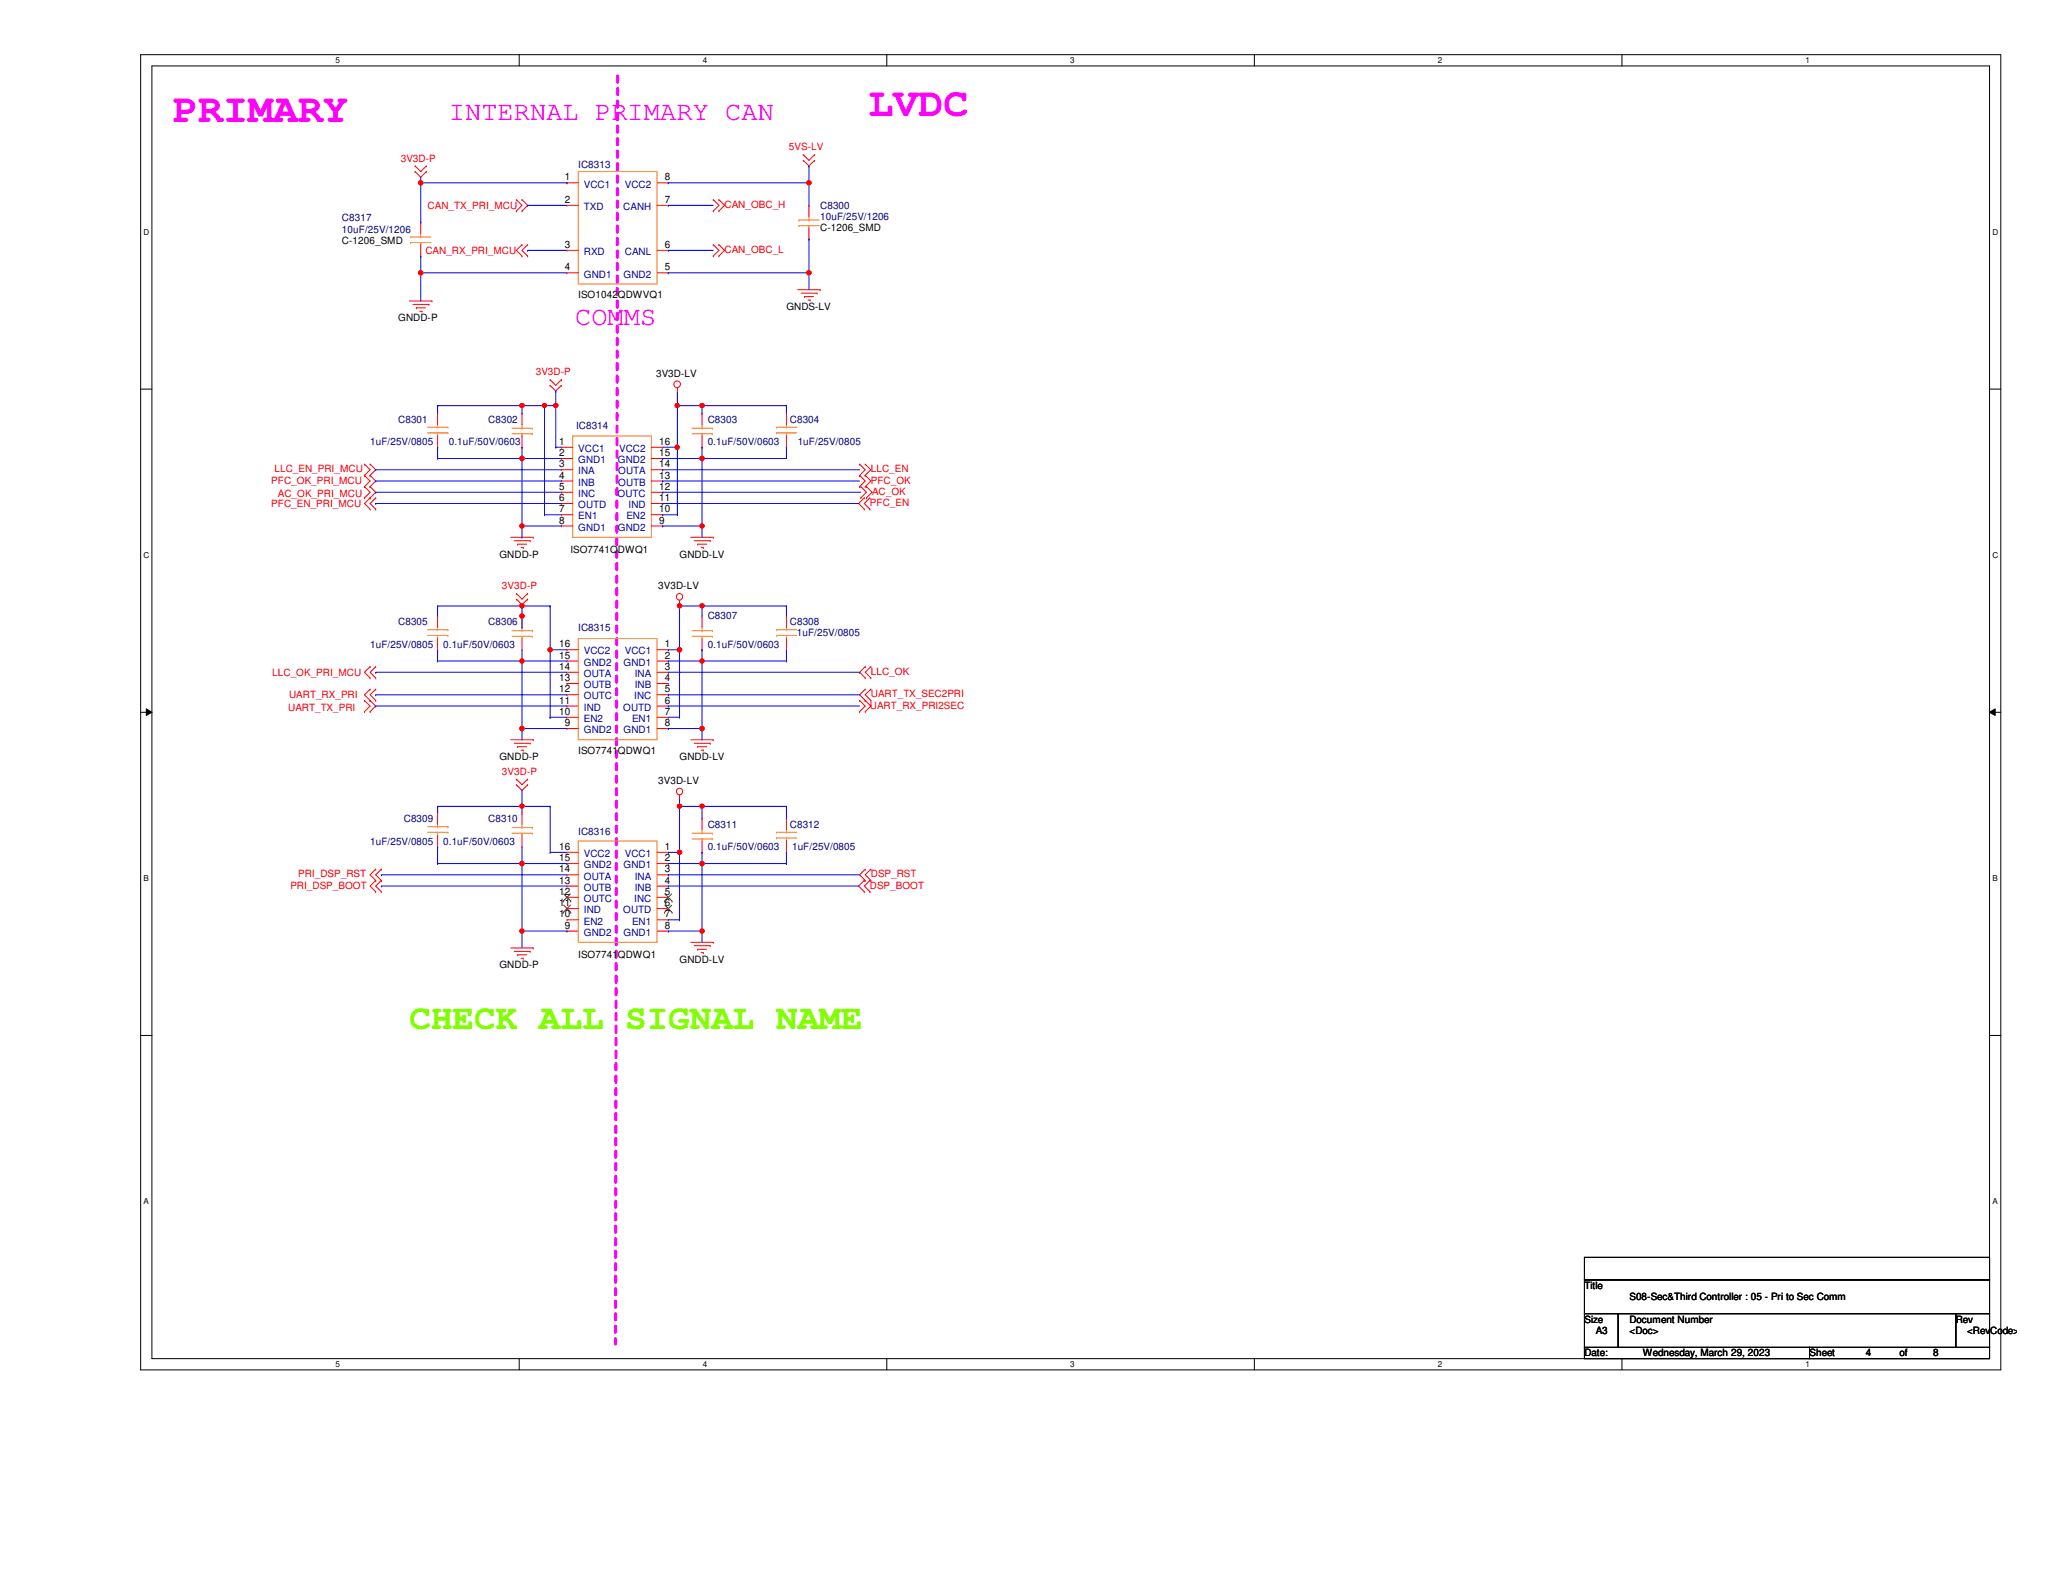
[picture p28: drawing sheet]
<svg xmlns="http://www.w3.org/2000/svg" width="279mm" height="216mm" viewBox="0 0 279 216" stroke-linecap="round" stroke-linejoin="round" font-family="sans-serif">
<defs><g id="words">
<g font-size="5.6" fill="#f0f">
<text x="23.5" y="16.5">PRIMARY</text>
<text x="117.6" y="15.7">LVDC</text>
</g>
<text font-size="4.9" fill="#80ff00" x="55.5" y="139.4">CHECK ALL SIGNAL NAME</text>
<g font-size="3.6" fill="#f0f">
<text x="60.8" y="16.3">INTERNAL PRIMARY CAN</text>
<text x="77.9" y="44">COMMS</text>
</g>
<g font-size="1.4" fill="#f00">
<text x="54.3" y="21.9">3V3D-P</text>
<text x="106.8" y="20.4">5VS-LV</text>
<text x="57.9" y="28.3">CAN_TX_PRI_MCU</text>
<text x="98.1" y="28.2">CAN_OBC_H</text>
<text x="57.6" y="34.4">CAN_RX_PRI_MCU</text>
<text x="98.1" y="34.2">CAN_OBC_L</text>
<text x="72.6" y="50.8">3V3D-P</text>
<text x="36.7" y="65.6">PFC_OK_PRI_MCU</text>
<text x="37.2" y="64">LLC_EN_PRI_MCU</text>
<text x="117.9" y="64">LLC_EN</text>
<text x="117.9" y="65.5">PFC_OK</text>
<text x="36.7" y="68.7">PFC_EN_PRI_MCU</text>
<text x="37.6" y="67.3">AC_OK_PRI_MCU</text>
<text x="117.8" y="68.5">PFC_EN</text>
<text x="118.1" y="67">AC_OK</text>
<text x="68" y="79.8">3V3D-P</text>
<text x="36.9" y="91.5">LLC_OK_PRI_MCU</text>
<text x="39.2" y="94.6">UART_RX_PRI</text>
<text x="117.8" y="96">UART_RX_PRI2SEC</text>
<text x="117.9" y="91.4">LLC_OK</text>
<text x="117.9" y="94.4">UART_TX_SEC2PRI</text>
<text x="39" y="96.3">UART_TX_PRI</text>
<text x="68" y="104.9">3V3D-P</text>
<text x="40.4" y="118.8">PRI_DSP_RST</text>
<text x="117.9" y="118.8">DSP_RST</text>
<text x="39.3" y="120.4">PRI_DSP_BOOT</text>
<text x="117.8" y="120.4">DSP_BOOT</text>
</g>
<g font-size="1.4" fill="#000080">
<text x="78.3" y="22.8">IC8313</text>
<text x="46.3" y="30">C8317</text>
<text x="111.1" y="28.3">C8300</text>
<text x="111.1" y="29.8">10uF/25V/1206</text>
<text x="46.3" y="31.5">10uF/25V/1206</text>
<text x="53.9" y="57.2">C8301</text>
<text x="66.1" y="57.2">C8302</text>
<text x="78" y="58.2">IC8314</text>
<text x="95.8" y="57.2">C8303</text>
<text x="107" y="57.2">C8304</text>
<text x="50.1" y="60.3">1uF/25V/0805</text>
<text x="60.8" y="60.3">0.1uF/50V/0603</text>
<text x="95.8" y="60.3">0.1uF/50V/0603</text>
<text x="108" y="60.3">1uF/25V/0805</text>
<text x="95.8" y="83.9">C8307</text>
<text x="50.1" y="87.7">1uF/25V/0805</text>
<text x="53.9" y="84.7">C8305</text>
<text x="60" y="87.7">0.1uF/50V/0603</text>
<text x="66.1" y="84.7">C8306</text>
<text x="78.3" y="85.4">IC8315</text>
<text x="95.8" y="87.7">0.1uF/50V/0603</text>
<text x="107" y="84.7">C8308</text>
<text x="107.9" y="86.2">1uF/25V/0805</text>
<text x="54.7" y="111.3">C8309</text>
<text x="66.1" y="111.3">C8310</text>
<text x="78.3" y="113">IC8316</text>
<text x="95.8" y="112.1">C8311</text>
<text x="107" y="112.1">C8312</text>
<text x="50.1" y="114.4">1uF/25V/0805</text>
<text x="60" y="114.4">0.1uF/50V/0603</text>
<text x="95.8" y="115.1">0.1uF/50V/0603</text>
<text x="107.3" y="115.1">1uF/25V/0805</text>
</g>
<g font-size="1.4">
<text x="76.5" y="24.4">1</text>
<text x="76.5" y="27.5">2</text>
<text x="90" y="24.4">8</text>
<text x="90" y="27.5">7</text>
<text x="46.3" y="33">C-1206_SMD</text>
<text x="76.5" y="33.6">3</text>
<text x="90" y="33.6">6</text>
<text x="111.1" y="31.3">C-1206_SMD</text>
<text x="76.5" y="36.6">4</text>
<text x="78.3" y="40.3">ISO1042QDWVQ1</text>
<text x="90" y="36.6">5</text>
<text x="106.5" y="42">GNDS-LV</text>
<text x="53.9" y="43.5">GNDD-P</text>
<text x="88.9" y="51">3V3D-LV</text>
<text x="75.7" y="61.8">2</text>
<text x="75.7" y="63.3">3</text>
<text x="75.7" y="64.8">4</text>
<text x="75.7" y="60.2">1</text>
<text x="89.3" y="60.2">16</text>
<text x="89.3" y="61.8">15</text>
<text x="89.3" y="63.3">14</text>
<text x="89.3" y="64.8">13</text>
<text x="75.7" y="66.3">5</text>
<text x="75.7" y="67.9">6</text>
<text x="75.7" y="69.4">7</text>
<text x="75.7" y="70.9">8</text>
<text x="89.3" y="66.3">12</text>
<text x="89.3" y="67.9">11</text>
<text x="89.3" y="69.4">10</text>
<text x="89.3" y="70.9">9</text>
<text x="67.6" y="75.5">GNDD-P</text>
<text x="77.3" y="74.9">ISO7741QDWQ1</text>
<text x="92" y="75.5">GNDD-LV</text>
<text x="89.2" y="79.8">3V3D-LV</text>
<text x="75.7" y="87.7">16</text>
<text x="75.7" y="89.2">15</text>
<text x="90" y="89.2">2</text>
<text x="90" y="87.7">1</text>
<text x="75.7" y="90.7">14</text>
<text x="75.7" y="92.2">13</text>
<text x="75.7" y="93.8">12</text>
<text x="75.7" y="95.3">11</text>
<text x="90" y="90.7">3</text>
<text x="90" y="92.2">4</text>
<text x="90" y="93.8">5</text>
<text x="90" y="95.3">6</text>
<text x="75.7" y="96.8">10</text>
<text x="76.5" y="98.3">9</text>
<text x="90" y="96.8">7</text>
<text x="90" y="98.3">8</text>
<text x="67.6" y="103">GNDD-P</text>
<text x="78.3" y="102.2">ISO7741QDWQ1</text>
<text x="89.2" y="106.2">3V3D-LV</text>
<text x="92" y="103">GNDD-LV</text>
<text x="75.7" y="115.1">16</text>
<text x="75.7" y="116.6">15</text>
<text x="75.7" y="118.2">14</text>
<text x="75.7" y="119.7">13</text>
<text x="90" y="116.6">2</text>
<text x="90" y="118.2">3</text>
<text x="90" y="119.7">4</text>
<text x="90" y="115.1">1</text>
<text x="75.7" y="121.2">12</text>
<text x="75.7" y="122.7">11</text>
<text x="75.7" y="124.2">10</text>
<text x="76.5" y="125.8">9</text>
<text x="90" y="121.2">5</text>
<text x="90" y="122.7">6</text>
<text x="90" y="124.2">7</text>
<text x="90" y="125.8">8</text>
<text x="67.6" y="131.1">GNDD-P</text>
<text x="78.3" y="129.8">ISO7741QDWQ1</text>
<text x="92" y="130.4">GNDD-LV</text>
<text x="214.6" y="174.6">Title</text>
<text x="214.6" y="179.2">Size</text>
<text x="220.7" y="179.2">Document Number</text>
<text x="220.7" y="176.1">S08-Sec&amp;Third Controller : 05 - Pri to Sec Comm</text>
<text x="264.9" y="179.2">Rev</text>
<text x="214.6" y="183.7">Date:</text>
<text x="216.1" y="180.7">A3</text>
<text x="220.7" y="180.7">&lt;Doc&gt;</text>
<text x="222.5" y="183.7">Wednesday, March 29, 2023</text>
<text x="245.1" y="183.7">Sheet</text>
<text x="252.7" y="183.7">4</text>
<text x="257.3" y="183.7">of</text>
<text x="261.8" y="183.7">8</text>
<text x="266.4" y="180.7">&lt;RevCode&gt;</text>
</g>
<g font-size="1.4" fill="#0000a0">
<text x="79.1" y="25.4">VCC1</text>
<text x="79.1" y="28.4">TXD</text>
<text x="84.4" y="28.4">CANH</text>
<text x="84.6" y="25.4">VCC2</text>
<text x="79.1" y="34.5">RXD</text>
<text x="84.6" y="34.5">CANL</text>
<text x="79.1" y="37.6">GND1</text>
<text x="84.5" y="37.6">GND2</text>
<text x="78.3" y="62.7">GND1</text>
<text x="78.3" y="64.3">INA</text>
<text x="78.3" y="65.8">INB</text>
<text x="78.3" y="61.2">VCC1</text>
<text x="83.7" y="62.7">GND2</text>
<text x="83.7" y="64.3">OUTA</text>
<text x="83.7" y="65.8">OUTB</text>
<text x="83.9" y="61.2">VCC2</text>
<text x="78.3" y="67.3">INC</text>
<text x="78.3" y="68.8">OUTD</text>
<text x="78.3" y="70.4">EN1</text>
<text x="78.3" y="71.9">GND1</text>
<text x="83.7" y="67.3">OUTC</text>
<text x="83.7" y="71.9">GND2</text>
<text x="84.8" y="70.4">EN2</text>
<text x="85.1" y="68.8">IND</text>
<text x="79.1" y="88.6">VCC2</text>
<text x="84.6" y="88.6">VCC1</text>
<text x="79.1" y="90.2">GND2</text>
<text x="79.1" y="91.7">OUTA</text>
<text x="79.1" y="93.2">OUTB</text>
<text x="79.1" y="94.7">OUTC</text>
<text x="84.5" y="90.2">GND1</text>
<text x="85.9" y="94.7">INC</text>
<text x="86" y="91.7">INA</text>
<text x="86" y="93.2">INB</text>
<text x="79.1" y="96.3">IND</text>
<text x="79.1" y="97.8">EN2</text>
<text x="79.1" y="99.3">GND2</text>
<text x="84.4" y="96.3">OUTD</text>
<text x="84.5" y="99.3">GND1</text>
<text x="85.6" y="97.8">EN1</text>
<text x="79.1" y="116.1">VCC2</text>
<text x="79.1" y="117.6">GND2</text>
<text x="79.1" y="119.1">OUTA</text>
<text x="84.5" y="117.6">GND1</text>
<text x="84.6" y="116.1">VCC1</text>
<text x="86" y="119.1">INA</text>
<text x="79.1" y="120.6">OUTB</text>
<text x="79.1" y="122.2">OUTC</text>
<text x="79.1" y="123.7">IND</text>
<text x="79.1" y="125.2">EN2</text>
<text x="84.4" y="123.7">OUTD</text>
<text x="85.6" y="125.2">EN1</text>
<text x="85.9" y="122.2">INC</text>
<text x="86" y="120.6">INB</text>
<text x="79.1" y="126.7">GND2</text>
<text x="84.5" y="126.7">GND1</text>
</g>
<g font-size="1.1">
<text x="45.4" y="8.6">5</text>
<text x="95.2" y="8.6">4</text>
<text x="144.9" y="8.6">3</text>
<text x="194.7" y="8.6">2</text>
<text x="244.5" y="8.6">1</text>
<text x="19.4" y="31.8">D</text>
<text x="269.8" y="31.8">D</text>
<text x="19.4" y="75.6">C</text>
<text x="269.8" y="75.6">C</text>
<text x="19.4" y="119.3">B</text>
<text x="269.8" y="119.3">B</text>
<text x="19.4" y="163.1">A</text>
<text x="269.8" y="163.1">A</text>
<text x="45.4" y="185.2">5</text>
<text x="95.2" y="185.2">4</text>
<text x="144.9" y="185.2">3</text>
<text x="194.7" y="185.2">2</text>
<text x="244.5" y="185.2">1</text>
</g>
</g></defs>
<path d="M19.1 7.4h251.9v178.1h-251.9zM20.6 8.9h248.9v175.1h-248.9z" fill="none" stroke="#000" stroke-width=".14"/>
<g fill="#fff">
<path d="M45.4 7.6h.6v1.2h-.6z"/>
<path d="M45.4 184.2h.6v1.2h-.6z"/>
</g>
<path d="M70.3 7.4v1.5M70.3 184v1.5" fill="none" stroke="#000" stroke-width=".14"/>
<g fill="#fff">
<path d="M95.2 7.6h.6v1.2h-.6z"/>
<path d="M95.2 184.2h.6v1.2h-.6z"/>
</g>
<path d="M120.1 7.4v1.5M120.1 184v1.5" fill="none" stroke="#000" stroke-width=".14"/>
<g fill="#fff">
<path d="M144.9 7.6h.6v1.2h-.6z"/>
<path d="M144.9 184.2h.6v1.2h-.6z"/>
</g>
<path d="M169.9 7.4v1.5M169.9 184v1.5" fill="none" stroke="#000" stroke-width=".14"/>
<g fill="#fff">
<path d="M194.7 7.6h.6v1.2h-.6z"/>
<path d="M194.7 184.2h.6v1.2h-.6z"/>
</g>
<path d="M219.7 7.4v1.5M219.7 184v1.5" fill="none" stroke="#000" stroke-width=".14"/>
<g fill="#fff">
<path d="M244.5 7.6h.6v1.2h-.6z"/>
<path d="M244.5 184.2h.6v1.2h-.6z"/>
<path d="M19.4 30.8h.8v1.2h-.8z"/>
<path d="M269.8 30.8h.8v1.2h-.8z"/>
<path d="M19.4 74.6h.8v1.2h-.8z"/>
<path d="M269.8 74.6h.8v1.2h-.8z"/>
</g>
<path d="M19.1 52.7h1.5M269.5 52.7h1.5" fill="none" stroke="#000" stroke-width=".14"/>
<g fill="#fff">
<path d="M19.4 118.4h.8v1.1h-.8z"/>
<path d="M269.8 118.4h.8v1.1h-.8z"/>
</g>
<path d="M19.1 96.5h1.5M19.8 96l.8 .5-.8 .4zM269.5 96.5l.7-.5v.9zM269.5 96.5h1.5" fill="none" stroke="#000" stroke-width=".14"/>
<path d="M19.8 96l.8 .5-.8 .4zM269.5 96.5l.7-.5v.9z" fill="#000"/>
<g fill="#fff">
<path d="M19.4 162.1h.8v1.2h-.8z"/>
<path d="M269.8 162.1h.8v1.2h-.8z"/>
</g>
<path d="M19.1 140.2h1.5M269.5 140.2h1.5" fill="none" stroke="#000" stroke-width=".14"/>
<path d="M83.7 10.3l-.3 171.6" fill="none" stroke="#f0f" stroke-width=".42" stroke-dasharray=".8 .8"/>
<circle cx="83.4" cy="181.9" r=".21" fill="#f0f" stroke-dasharray=".8 .8"/>
<g fill="none" stroke="#f00" stroke-width=".14">
<path d="M56.2 23.2h.1M56.2 22.5h.1M56.2 23.2l.8 .8 .7-.8M56.2 22.5l.8 .7 .7-.7M57 34.7h.1M57 30.1h.1M57 30.1v1.5M57 33.1v1.6M57.7 23.2h.1M57.7 22.5h.1M69.9 28.6h.1M69.9 27.1h.1"/>
<path d="M69.9 27.1l.8 .7-.8 .8M70.7 27.1h.1M70.7 28.6h.1M70.7 34.7h.1M70.7 33.1h.1M70.7 27.1l.8 .7-.8 .8M70.7 33.1l-.8 .8 .8 .8M71.5 34.7h.1M71.5 33.1h.1M71.5 33.1l-.8 .8 .8 .8M76.8 24.8h.1M76.8 33.9h.1"/>
<path d="M76.8 27.8h.1M76.8 37h.1M76.8 24.8h1.5M76.8 33.9h1.5M76.8 27.8h1.5M76.8 37h1.5M89 24.8h1.5M89 33.9h1.5M89 27.8h1.5M89 37h1.5M90.5 33.9h.1M90.5 24.8h.1"/>
<path d="M90.5 37h.1M90.5 27.8h.1M96.6 28.6h.1M96.6 27.1h.1M96.6 34.7h.1M96.6 33.1h.1M96.6 33.1l.8 .8-.8 .8M96.6 27.1l.8 .7-.8 .8M97.4 28.6h.1M97.4 27.1h.1M97.4 34.7h.1M97.4 33.1h.1"/>
<path d="M97.4 33.1l.7 .8-.7 .8M97.4 27.1l.7 .7-.7 .8M108 39.2h3.1M108.5 39.7h2.2M108.8 21.7h.1M108.8 21h.1M108.8 21.7l.8 .8 .7-.8M108.8 21l.8 .7 .7-.7M109.6 32.4h.1M109.6 27.8h.1M109.6 27.8v1.5M109.6 30.9v1.5"/>
<path d="M110.3 21.7h.1M110.3 21h.1M110.7 39.7h.1M111.1 39.2h.1M55.5 40.8h3M55.9 41.2h2.2M56.4 41.7h.1M56.4 41.7h1.2M56.9 42.2h.3M57.2 42.2h.1M58.1 41.2h.1M58.5 40.8h.1"/>
<path d="M59.3 56h.1M59.3 56v1.5M59.3 59.1v1.5M70.7 56h.1M70.7 56v1.5M70.7 59.1v1.5M74.5 52.2h.1M74.5 51.4h.1M74.5 52.2l.8 .8 .7-.8M74.5 51.4l.8 .8 .7-.8M76 52.2h.1M76 51.4h.1"/>
<path d="M91.7 53.1h.1M91.7 52.5v.6M95.1 56h.1M95.1 56v1.5M95.1 59.1v1.5M106.5 56h.1M106.5 56v1.5M106.5 59.1v1.5M109 40.2h.1M109 40.2h1.2M109.4 40.6h.3M109.7 40.6h.1"/>
<path d="M49.4 64.4h.1M49.4 62.9h.1M49.4 65.9h.1M49.4 67.4h.1M49.4 62.9l.7 .7-.7 .8M49.4 64.4l.7 .8-.7 .7M49.4 65.9l.7 .8-.7 .7M50.1 62.9h.1M50.1 64.4h.1M50.1 65.9h.1M50.1 67.4h.1M50.1 69h.1"/>
<path d="M50.1 62.9l.8 .7-.8 .8M50.1 64.4l.8 .8-.8 .7M50.1 65.9l.8 .8-1.5 1.5 .7 .8M50.9 69h.1M50.9 67.4h.1M50.9 67.4l-.8 .8 .8 .8M59.3 60.6h.1M69.2 72.8h3M69.6 73.2h2.2M70.1 73.7h.1M70.1 73.7h1.2M70.6 74.2h.3"/>
<path d="M70.7 60.6h.1M70.9 74.2h.1M71.8 73.2h.1M72.2 72.8h.1M76 62.1h.1M76 63.6h.1M76 65.2h.1M76 60.6h.1M76 66.7h.1M76 68.2h.1M76 69.7h.1M76 71.2h.1"/>
<path d="M76 62.1h1.6M76 63.6h1.6M76 65.2h1.6M76 60.6h1.6M76 66.7h1.6M76 68.2h1.6M76 69.7h1.6M76 71.2h1.6M88.2 62.1h1.5M88.2 63.6h1.5M88.2 65.2h1.5M88.2 60.6h1.5"/>
<path d="M88.2 66.7h1.5M88.2 68.2h1.5M88.2 69.7h1.5M88.2 71.2h1.5M89.7 60.6h.1M89.7 62.1h.1M89.7 63.6h.1M89.7 65.2h.1M89.7 66.7h.1M89.7 68.2h.1M89.7 69.7h.1M89.7 71.2h.1"/>
<path d="M93.6 72.8h3M94 73.2h2.2M94.5 73.7h.1M94.5 73.7h1.2M95 74.2h.3M95.1 60.6h.1M95.3 74.2h.1M96.2 73.2h.1M96.6 72.8h.1M106.5 60.6h.1M116.4 64.4h.1M116.4 62.9h.1"/>
<path d="M116.4 65.9h.1M116.4 62.9l.8 .7-.8 .8M116.4 64.4l.8 .8-.8 .7M116.6 67.4h.1M116.6 65.9h.1M116.6 65.9l.7 .8-.7 .7M117.1 67.4h.1M117.1 69h.1M117.1 67.4l-.8 .8 .8 .8M117.2 64.4h.1M117.2 62.9h.1M117.2 65.9h.1"/>
<path d="M117.2 62.9l.7 .7-.7 .8M117.2 64.4l.7 .8-.7 .7M117.3 67.4h.1M117.3 65.9h.1M117.3 65.9l.8 .8-.8 .7M117.8 69h.1M117.8 67.4h.1M117.8 67.4l-.7 .8 .7 .8M49.4 96.4h.1M49.4 94.9h.1M49.4 94.9l.7 .7-.7 .8M50.1 90.3h.1"/>
<path d="M50.1 91.8h.1M50.1 94.9h.1M50.1 93.3h.1M50.1 96.4h.1M50.1 90.3l-.7 .8 .7 .7M50.1 93.3l-.7 .8 1.5 1.5-.8 .8M50.9 90.3h.1M50.9 91.8h.1M50.9 94.9h.1M50.9 93.3h.1M50.9 90.3l-.8 .8 .8 .7M50.9 93.3l-.8 .8 .8 .8"/>
<path d="M59.3 83.4h.1M59.3 88h.1M59.3 83.4v1.6M59.3 86.5v1.5M69.9 81.2h.1M69.9 80.4h.1M69.9 81.2l.8 .7 .8-.7M69.9 80.4l.8 .8 .8-.8M70.7 88h.1M70.7 83.4h.1M70.7 83.4v1.6M70.7 86.5v1.5"/>
<path d="M71.5 81.2h.1M71.5 80.4h.1M76.8 88h.1M76.8 89.5h.1M76.8 91.1h.1M76.8 92.6h.1M76.8 94.1h.1M76.8 95.6h.1M76.8 97.2h.1M76.8 98.7h.1M76.8 89.5h1.5M76.8 91.1h1.5"/>
<path d="M76.8 92.6h1.5M76.8 88h1.5M76.8 94.1h1.5M76.8 95.6h1.5M76.8 97.2h1.5M76.8 98.7h1.5M89 89.5h1.5M89 91.1h1.5M89 92.6h1.5M89 88h1.5M89 94.1h1.5M89 95.6h1.5"/>
<path d="M89 97.2h1.5M89 98.7h1.5M90.5 89.5h.1M90.5 91.1h.1M90.5 92.6h.1M90.5 88h.1M90.5 94.1h.1M90.5 95.6h.1M90.5 97.2h.1M90.5 98.7h.1M92 81.9h.1M92 81.3v.6"/>
<path d="M95.1 88h.1M95.1 83.4h.1M95.1 83.4v1.6M95.1 86.5v1.5M106.5 83.4h.1M106.5 88h.1M106.5 83.4v1.6M106.5 86.5v1.5M116.4 96.4h.1M116.4 94.9h.1M116.4 94.9l.8 .7-.8 .8M117.2 90.3h.1"/>
<path d="M117.2 91.8h.1M117.2 93.3h.1M117.2 94.9h.1M117.2 96.4h.1M117.2 90.3l-.8 .8 .8 .7M117.2 93.3l-.8 .8 1.5 1.5-.7 .8M117.9 91.8h.1M117.9 90.3h.1M117.9 94.9h.1M117.9 93.3h.1M117.9 90.3l-.7 .8 .7 .7M117.9 93.3l-.7 .8 .7 .8"/>
<path d="M50.9 117.7h.1M50.9 119.3h.1M50.9 117.7l-.8 .8 .8 .8M50.9 119.3l-.8 .7 .8 .8M51.6 117.7h.1M51.6 119.3h.1M51.6 117.7l-.7 .8 .7 .8M51.6 119.3l-.7 .7 .7 .8M59.3 110.1h.1M59.3 114.7h.1M59.3 110.1v1.5M59.3 113.2v1.5"/>
<path d="M69.2 100.2h3M69.6 100.7h2.2M69.9 106.3h.1M69.9 105.5h.1M69.9 106.3l.8 .8 .8-.8M69.9 105.5l.8 .8 .8-.8M70.1 101.1h.1M70.1 101.1h1.2M70.6 101.6h.3M70.7 114.7h.1M70.7 110.1h.1M70.7 110.1v1.5"/>
<path d="M70.7 113.2v1.5M70.9 101.6h.1M71.5 106.3h.1M71.5 105.5h.1M71.8 100.7h.1M72.2 100.2h.1M76.8 115.4h.1M76.8 117h.1M76.8 118.5h.1M76.8 117h1.5M76.8 118.5h1.5M76.8 115.4h1.5"/>
<path d="M89 117h1.5M89 118.5h1.5M89 115.4h1.5M90.5 117h.1M90.5 118.5h.1M90.5 115.4h.1M92 108.3h.1M92 107.7v.6M93.6 100.2h3M94 100.7h2.2M94.5 101.1h.1M94.5 101.1h1.2"/>
<path d="M95 101.6h.3M95.1 115.4h.1M95.1 110.9h.1M95.1 110.9v1.5M95.1 113.9v1.5M95.3 101.6h.1M96.2 100.7h.1M96.6 100.2h.1M106.5 110.9h.1M106.5 115.4h.1M106.5 110.9v1.5M106.5 113.9v1.5"/>
<path d="M117.1 119.3h.1M117.1 119.3l-.8 .7 .8 .8M117.2 117.7h.1M117.2 119.3h.1M117.2 117.7l-.8 .8 .8 .8M117.8 119.3h.1M117.8 119.3l-.7 .7 .7 .8M117.9 119.3h.1M117.9 117.7h.1M117.9 117.7l-.7 .8 .7 .8M50.9 120.8h.1M51.6 120.8h.1"/>
<path d="M69.2 128.4h3M69.6 128.9h2.2M70.1 129.3h.1M70.1 129.3h1.2M70.6 129.8h.3M70.9 129.8h.1M71.8 128.9h.1M72.2 128.4h.1M76.8 120h.1M76.8 121.5h.1M76.8 123.1h.1M76.8 124.6h.1"/>
<path d="M76.8 126.1h.1M76.8 120h1.5M76.8 121.5h1.5M76.8 123.1h1.5M76.8 124.6h1.5M76.8 126.1h1.5M89 120h1.5M89 121.5h1.5M89 123.1h1.5M89 124.6h1.5M89 126.1h1.5M90.5 120h.1"/>
<path d="M90.5 121.5h.1M90.5 123.1h.1M90.5 124.6h.1M90.5 126.1h.1M93.6 127.6h3M94 128.1h2.2M94.5 128.6h.1M94.5 128.6h1.2M95 129h.3M95.3 129h.1M96.2 128.1h.1M96.6 127.6h.1"/>
<path d="M117.1 120.8h.1M117.8 120.8h.1"/>
<circle cx="91.7" cy="52" r=".45"/>
<circle cx="92" cy="80.8" r=".44"/>
<circle cx="92" cy="107.2" r=".44"/>
</g>
<path d="M214.6 170.3h54.9v3.1h-54.9zM214.6 173.4h54.9v4.5h-54.9zM214.6 177.9h4.6v4.6h-4.6zM219.2 177.9h45.7v4.6h-45.7zM264.9 177.9h4.6v4.6h-4.6zM214.6 182.5h30.5v1.5h-30.5zM245.1 182.5h24.4v1.5h-24.4z" fill="none" stroke="#000" stroke-width=".14"/>
<g fill="none" stroke="#f88607" stroke-width=".14">
<path d="M55.6 32.1h.1M55.6 32.9h.1M55.6 32.1h2.8M55.6 32.9h2.8M57 32.9h.1M57 32.1h.1M57 31.6v.5M57 32.9v.2M78.3 23.2h10.7v15.3h-10.7zM108.2 29.8h.1M108.2 30.6h.1M108.2 29.8h2.8"/>
<path d="M108.2 30.6h2.8M109.6 30.6h.1M109.6 29.8h.1M109.6 29.3v.5M109.6 30.6v.3M57.9 58.6h2.8M57.9 57.9h2.8M59.3 57.9h.1M59.3 58.6h.1M59.3 57.5v.4M59.3 58.6v.5M60.7 58.6h.1"/>
<path d="M60.7 57.9h.1M69.3 58h2.8M69.3 58.8h2.8M70.7 58.8h.1M70.7 58h.1M70.7 57.5v.5M70.7 58.8v.3M72.1 58h.1M72.1 58.8h.1M77.6 59.1h10.6v13.7h-10.6zM93.7 58h2.8M93.7 58.8h2.8"/>
<path d="M95.1 58.8h.1M95.1 58h.1M95.1 57.5v.5M95.1 58.8v.3M96.5 58h.1M96.5 58.8h.1M105.2 58.6h.1M105.2 57.9h.1M105.2 58.6h2.7M105.2 57.9h2.7M106.5 57.9h.1M106.5 58.6h.1"/>
<path d="M106.5 57.5v.4M106.5 58.6v.5M57.9 86.1h2.8M57.9 85.3h2.8M59.3 85.3h.1M59.3 86.1h.1M59.3 85v.3M59.3 86.1v.4M60.7 86.1h.1M60.7 85.3h.1M69.3 85.4h2.8M69.3 86.2h2.8"/>
<path d="M70.7 86.2h.1M70.7 85.4h.1M70.7 85v.4M70.7 86.2v.3M72.1 85.4h.1M72.1 86.2h.1M78.3 86.5h10.7v13.7h-10.7zM93.7 85.4h2.8M93.7 86.2h2.8M95.1 86.2h.1M95.1 85.4h.1M95.1 85v.4"/>
<path d="M95.1 86.2v.3M96.5 85.4h.1M96.5 86.2h.1M105.2 86.1h.1M105.2 85.3h.1M105.2 86.1h2.7M105.2 85.3h2.7M106.5 85.3h.1M106.5 86.1h.1M106.5 85v.3M106.5 86.1v.4M57.9 112.7h2.8"/>
<path d="M57.9 112h2.8M59.3 112h.1M59.3 112.7h.1M59.3 111.6v.4M59.3 112.7v.5M60.7 112.7h.1M60.7 112h.1M69.3 112.9h2.8M69.3 112.1h2.8M70.7 112.9h.1M70.7 112.1h.1M70.7 111.6v.5"/>
<path d="M70.7 112.9v.3M72.1 112.1h.1M72.1 112.9h.1M78.3 113.9h10.7v13.7h-10.7zM93.7 112.9h2.8M93.7 113.6h2.8M95.1 113.6h.1M95.1 112.9h.1M95.1 112.4v.5M95.1 113.6v.3M96.5 112.9h.1M96.5 113.6h.1"/>
<path d="M105.2 113.5h.1M105.2 112.7h.1M105.2 113.5h2.7M105.2 112.7h2.7M106.5 112.7h.1M106.5 113.5h.1M106.5 112.4v.3M106.5 113.5v.4"/>
</g>
<g fill="none" stroke="#804000" stroke-width=".14">
<path d="M76.3 122h.1M76.3 123.6h.1M76.3 121.1l1 .9M76.3 122.6l1 1M77.3 121.1l-1 .9M77.3 122.6l-1 1M77.3 122h.1M77.3 123.6h.1M90 122h.1M90 123.6h.1M90 121.1l1 .9M90 122.6l1 1"/>
<path d="M91 121.1l-1 .9M91 122.6l-1 1M91 122h.1M91 123.6h.1"/>
</g>
<path d="M57 24.8h.1M57 24v.8M57 24.8h19.8M76.8 24.8h.1M109.6 22.5h.1M109.6 22.5v2.3" fill="none" stroke="#00f" stroke-width=".14"/>
<circle cx="57" cy="24.8" r=".3" fill="#f00"/>
<circle cx="57" cy="24.8" r=".3" fill="none" stroke="#f00" stroke-width=".14"/>
<path d="M57 30.1h.1M57 24.8v5.3M90.5 24.8h.1M90.5 24.8h19.1" fill="none" stroke="#00f" stroke-width=".14"/>
<circle cx="109.6" cy="24.8" r=".3" fill="#f00"/>
<circle cx="109.6" cy="24.8" r=".3" fill="none" stroke="#f00" stroke-width=".14"/>
<g fill="none" stroke="#00f" stroke-width=".14">
<path d="M57 34.7h.1M57 37h.1M57 34.7v6.1M57 37h19.8M71.5 27.8h.1M71.5 33.9h.1M71.5 27.8h5.3M71.5 33.9h5.3M90.5 27.8h.1M90.5 33.9h.1M90.5 27.8h6.1M90.5 33.9h6.1"/>
<path d="M109.6 24.8h.1M109.6 32.4h.1M109.6 24.8v3M109.6 32.4v4.6"/>
</g>
<circle cx="57" cy="37" r=".3" fill="#f00"/>
<circle cx="57" cy="37" r=".3" fill="none" stroke="#f00" stroke-width=".14"/>
<path d="M90.5 37h.1M90.5 37h19.1" fill="none" stroke="#00f" stroke-width=".14"/>
<circle cx="109.6" cy="37" r=".3" fill="#f00"/>
<circle cx="109.6" cy="37" r=".3" fill="none" stroke="#f00" stroke-width=".14"/>
<path d="M109.6 37h.1M109.6 37v2.2M75.3 53h.1M75.3 53v1.9" fill="none" stroke="#00f" stroke-width=".14"/>
<circle cx="75.3" cy="54.9" r=".29" fill="#f00"/>
<circle cx="75.3" cy="54.9" r=".29" fill="none" stroke="#f00" stroke-width=".14"/>
<path d="M59.3 54.9h.1M59.3 54.9v1.1M59.3 54.9h11.4" fill="none" stroke="#00f" stroke-width=".14"/>
<circle cx="70.7" cy="54.9" r=".29" fill="#f00"/>
<circle cx="70.7" cy="54.9" r=".29" fill="none" stroke="#f00" stroke-width=".14"/>
<path d="M70.7 54.9h.1M70.7 54.9v1.1M70.7 54.9h4.6M73.7 54.9h.1M73.7 54.9v14.8" fill="none" stroke="#00f" stroke-width=".14"/>
<circle cx="73.8" cy="54.9" r=".29" fill="#f00"/>
<circle cx="73.8" cy="54.9" r=".29" fill="none" stroke="#f00" stroke-width=".14"/>
<path d="M75.3 54.9h.1M75.3 54.9v5.7M95.1 54.9h.1M95.1 54.9v1.1M95.1 54.9h11.4M106.5 54.9h.1" fill="none" stroke="#00f" stroke-width=".14"/>
<circle cx="95.1" cy="54.9" r=".29" fill="#f00"/>
<circle cx="95.1" cy="54.9" r=".29" fill="none" stroke="#f00" stroke-width=".14"/>
<g fill="none" stroke="#00f" stroke-width=".14">
<path d="M106.5 54.9h.1M106.5 54.9v1.1M59.3 60.6h.1M59.3 62.1h.1M59.3 60.6v1.5M70.7 60.6h.1M70.7 60.6v1.5h-11.4M75.3 60.6h.1M75.3 60.6h.7M95.1 60.6h.1M95.1 60.6v1.5M106.5 60.6h.1"/>
<path d="M106.5 60.6v1.5"/>
</g>
<circle cx="70.7" cy="62.1" r=".3" fill="#f00"/>
<circle cx="70.7" cy="62.1" r=".3" fill="none" stroke="#f00" stroke-width=".14"/>
<path d="M70.7 62.1h.1M70.7 62.1h5.3M70.7 62.1v9.1" fill="none" stroke="#00f" stroke-width=".14"/>
<circle cx="70.7" cy="71.2" r=".3" fill="#f00"/>
<circle cx="70.7" cy="71.2" r=".3" fill="none" stroke="#f00" stroke-width=".14"/>
<path d="M89.7 62.1h.1M89.7 62.1h16.8M95.1 62.1h.1" fill="none" stroke="#00f" stroke-width=".14"/>
<circle cx="95.1" cy="62.1" r=".3" fill="#f00"/>
<circle cx="95.1" cy="62.1" r=".3" fill="none" stroke="#f00" stroke-width=".14"/>
<path d="M95.1 62.1h.1M95.1 62.1v9.1" fill="none" stroke="#00f" stroke-width=".14"/>
<circle cx="95.1" cy="71.2" r=".3" fill="#f00"/>
<circle cx="95.1" cy="71.2" r=".3" fill="none" stroke="#f00" stroke-width=".14"/>
<g fill="none" stroke="#00f" stroke-width=".14">
<path d="M50.9 63.6h.1M50.9 65.2h.1M50.9 66.7h.1M50.9 68.2h.1M50.9 63.6h25.1M50.9 65.2h25.1M50.9 66.7h25.1M50.9 68.2h25.1M70.7 71.2h.1M70.7 72.8h.1M70.7 71.2h5.3M70.7 71.2v1.6"/>
<path d="M73.7 69.7h.1M73.7 69.7h2.3M89.7 63.6h.1M89.7 65.2h.1M89.7 66.7h.1M89.7 68.2h.1M89.7 71.2h.1M89.7 63.6h26.7M89.7 65.2h26.7M89.7 66.7h26.9M89.7 68.2h26.6M89.7 71.2h5.4"/>
<path d="M95.1 71.2h.1M95.1 71.2v1.6M59.3 82.1h.1M59.3 82.1v1.3M59.3 82.1h11.4M70.7 82.1h.1"/>
</g>
<circle cx="70.7" cy="82.1" r=".29" fill="#f00"/>
<circle cx="70.7" cy="82.1" r=".29" fill="none" stroke="#f00" stroke-width=".14"/>
<path d="M70.7 82.1h.1M70.7 82.1h3.8M70.7 81.9v1.5M74.5 82.1h.1M74.5 82.1v5.9" fill="none" stroke="#00f" stroke-width=".14"/>
<circle cx="74.5" cy="88" r=".3" fill="#f00"/>
<circle cx="74.5" cy="88" r=".3" fill="none" stroke="#f00" stroke-width=".14"/>
<path d="M92 82.1h.1M92 81.9v6.1M92 82.1h3.1M95.1 82.1h.1" fill="none" stroke="#00f" stroke-width=".14"/>
<circle cx="92" cy="88" r=".3" fill="#f00"/>
<circle cx="92" cy="88" r=".3" fill="none" stroke="#f00" stroke-width=".14"/>
<circle cx="92" cy="82.1" r=".29" fill="#f00"/>
<circle cx="92" cy="82.1" r=".29" fill="none" stroke="#f00" stroke-width=".14"/>
<path d="M95.1 82.1h11.4M106.5 82.1h.1" fill="none" stroke="#00f" stroke-width=".14"/>
<circle cx="95.1" cy="82.1" r=".29" fill="#f00"/>
<circle cx="95.1" cy="82.1" r=".29" fill="none" stroke="#f00" stroke-width=".14"/>
<path d="M70.7 85h.1M70.7 83.4v1.6M95.1 82.1h.1M95.1 82.1v1.3M106.5 82.1h.1M106.5 82.1v1.3" fill="none" stroke="#00f" stroke-width=".14"/>
<circle cx="70.7" cy="83.4" r=".3" fill="#f00"/>
<circle cx="70.7" cy="83.4" r=".3" fill="none" stroke="#f00" stroke-width=".14"/>
<g fill="none" stroke="#00f" stroke-width=".14">
<path d="M59.3 89.5h.1M59.3 88v1.5M59.3 89.5h11.4M70.7 89.5h.1M70.7 88v10.7M74.5 97.2h.1M74.5 88h.1M74.5 88v9.2M74.5 88h2.3M90.5 88h.1M90.5 88h1.5M92 88h.1"/>
<path d="M92 88v9.2M95.1 88h.1M95.1 88v1.5M106.5 89.5h.1M106.5 88v1.5"/>
</g>
<circle cx="70.7" cy="98.7" r=".3" fill="#f00"/>
<circle cx="70.7" cy="98.7" r=".3" fill="none" stroke="#f00" stroke-width=".14"/>
<circle cx="70.7" cy="89.5" r=".3" fill="#f00"/>
<circle cx="70.7" cy="89.5" r=".3" fill="none" stroke="#f00" stroke-width=".14"/>
<path d="M70.7 89.5h.1M70.7 89.5h6.1M90.5 89.5h.1M90.5 89.5h16M95.1 89.5h.1M95.1 89.5v9.2" fill="none" stroke="#00f" stroke-width=".14"/>
<circle cx="95.1" cy="98.7" r=".3" fill="#f00"/>
<circle cx="95.1" cy="98.7" r=".3" fill="none" stroke="#f00" stroke-width=".14"/>
<circle cx="95.1" cy="89.5" r=".3" fill="#f00"/>
<circle cx="95.1" cy="89.5" r=".3" fill="none" stroke="#f00" stroke-width=".14"/>
<g fill="none" stroke="#00f" stroke-width=".14">
<path d="M50.9 91.1h.1M50.9 94.1h.1M50.9 95.6h.1M50.9 91.1h25.9M50.9 94.1h25.9M50.9 95.6h25.9M70.7 98.7h.1M70.7 98.7v1.5M70.7 98.7h6.1M74.5 97.2h.1M74.5 97.2h2.3M90.5 94.1h.1"/>
<path d="M90.5 95.6h.1M90.5 98.7h.1M90.5 91.1h25.9M90.5 94.1h25.9M90.5 95.6h25.9M90.5 97.2h1.5M90.5 98.7h4.6M92 97.2h.1M95.1 98.7h.1M95.1 98.7v1.5M116.4 91.1h.1M59.3 109.2h.1"/>
<path d="M59.3 109.2v.9M59.3 109.2h11.4"/>
</g>
<circle cx="70.7" cy="109.2" r=".29" fill="#f00"/>
<circle cx="70.7" cy="109.2" r=".29" fill="none" stroke="#f00" stroke-width=".14"/>
<path d="M70.7 109.2h.1M70.7 107.1v2.1M70.7 109.2h3.8M74.5 109.2h.1M74.5 109.2v6.2M92 115.4h.1M92 109.2h.1M92 108.3v7.1" fill="none" stroke="#00f" stroke-width=".14"/>
<circle cx="92" cy="109.2" r=".29" fill="#f00"/>
<circle cx="92" cy="109.2" r=".29" fill="none" stroke="#f00" stroke-width=".14"/>
<path d="M92 109.2h14.5M95.1 109.2h.1M95.1 109.2v1.7M106.5 109.2h.1" fill="none" stroke="#00f" stroke-width=".14"/>
<circle cx="95.1" cy="109.2" r=".29" fill="#f00"/>
<circle cx="95.1" cy="109.2" r=".29" fill="none" stroke="#f00" stroke-width=".14"/>
<path d="M59.3 117h.1M59.3 114.7v2.3M70.7 117h.1M70.7 114.7v2.3M74.5 115.4h.1M74.5 115.4h2.3M90.5 115.4h.1M90.5 115.4h1.5M92 115.4h.1M92 115.4v9.2M106.5 109.2h.1M106.5 109.2v1.7" fill="none" stroke="#00f" stroke-width=".14"/>
<circle cx="92" cy="115.4" r=".3" fill="#f00"/>
<circle cx="92" cy="115.4" r=".3" fill="none" stroke="#f00" stroke-width=".14"/>
<path d="M59.3 117h17.5M70.7 117h.1M70.7 117v9.1M76.8 117h.1M95.1 115.4h.1M95.1 115.4v1.6M106.5 115.4h.1M106.5 115.4v1.6M70.7 126.1h.1" fill="none" stroke="#00f" stroke-width=".14"/>
<circle cx="70.7" cy="117" r=".3" fill="#f00"/>
<circle cx="70.7" cy="117" r=".3" fill="none" stroke="#f00" stroke-width=".14"/>
<circle cx="70.7" cy="126.1" r=".3" fill="#f00"/>
<circle cx="70.7" cy="126.1" r=".3" fill="none" stroke="#f00" stroke-width=".14"/>
<path d="M90.5 117h4.6M95.1 117h.1M95.1 117v9.1" fill="none" stroke="#00f" stroke-width=".14"/>
<circle cx="95.1" cy="126.1" r=".3" fill="#f00"/>
<circle cx="95.1" cy="126.1" r=".3" fill="none" stroke="#f00" stroke-width=".14"/>
<circle cx="95.1" cy="117" r=".3" fill="#f00"/>
<circle cx="95.1" cy="117" r=".3" fill="none" stroke="#f00" stroke-width=".14"/>
<g fill="none" stroke="#00f" stroke-width=".14">
<path d="M89.7 69.7h.1M89.7 69.7h2M89.7 60.6h2M91.7 60.6h.1M91.7 69.7h.1M91.7 60.6v9.1M51.6 118.5h.1M51.6 118.5h25.2M90.5 118.5h.1M90.5 118.5h25.9M95.1 117h11.4M106.5 117h.1"/>
<path d="M51.6 120h.1M51.6 120h25.2M70.7 126.1h.1M70.7 126.1v2.3M70.7 126.1h6.1M76.8 126.1h.1M90.5 120h.1M90.5 126.1h.1M90.5 120h25.8M90.5 124.6h1.5M90.5 126.1h4.6M92 124.6h.1"/>
<path d="M95.1 126.1h.1M95.1 126.1v1.5"/>
</g>
<circle cx="91.7" cy="60.6" r=".29" fill="#f00"/>
<circle cx="91.7" cy="60.6" r=".29" fill="none" stroke="#f00" stroke-width=".14"/>
<path d="M91.7 54.9h.1M91.7 54.9h3.4M91.7 53.1v7.5M91.7 60.6h.1" fill="none" stroke="#00f" stroke-width=".14"/>
<circle cx="91.7" cy="54.9" r=".29" fill="#f00"/>
<circle cx="91.7" cy="54.9" r=".29" fill="none" stroke="#f00" stroke-width=".14"/>
<path d="M70.7 109.2h.1M70.7 109.2v.9" fill="none" stroke="#00f" stroke-width=".14"/>
<circle cx="57" cy="24.8" r=".3" fill="#f00"/>
<circle cx="57" cy="24.8" r=".3" fill="none" stroke="#f00" stroke-width=".14"/>
<circle cx="109.6" cy="24.8" r=".3" fill="#f00"/>
<circle cx="109.6" cy="24.8" r=".3" fill="none" stroke="#f00" stroke-width=".14"/>
<circle cx="57" cy="37" r=".3" fill="#f00"/>
<circle cx="57" cy="37" r=".3" fill="none" stroke="#f00" stroke-width=".14"/>
<circle cx="109.6" cy="37" r=".3" fill="#f00"/>
<circle cx="109.6" cy="37" r=".3" fill="none" stroke="#f00" stroke-width=".14"/>
<circle cx="75.3" cy="54.9" r=".29" fill="#f00"/>
<circle cx="75.3" cy="54.9" r=".29" fill="none" stroke="#f00" stroke-width=".14"/>
<circle cx="70.7" cy="54.9" r=".29" fill="#f00"/>
<circle cx="70.7" cy="54.9" r=".29" fill="none" stroke="#f00" stroke-width=".14"/>
<circle cx="73.8" cy="54.9" r=".29" fill="#f00"/>
<circle cx="73.8" cy="54.9" r=".29" fill="none" stroke="#f00" stroke-width=".14"/>
<circle cx="95.1" cy="54.9" r=".29" fill="#f00"/>
<circle cx="95.1" cy="54.9" r=".29" fill="none" stroke="#f00" stroke-width=".14"/>
<circle cx="70.7" cy="62.1" r=".3" fill="#f00"/>
<circle cx="70.7" cy="62.1" r=".3" fill="none" stroke="#f00" stroke-width=".14"/>
<circle cx="70.7" cy="71.2" r=".3" fill="#f00"/>
<circle cx="70.7" cy="71.2" r=".3" fill="none" stroke="#f00" stroke-width=".14"/>
<circle cx="95.1" cy="62.1" r=".3" fill="#f00"/>
<circle cx="95.1" cy="62.1" r=".3" fill="none" stroke="#f00" stroke-width=".14"/>
<circle cx="95.1" cy="71.2" r=".3" fill="#f00"/>
<circle cx="95.1" cy="71.2" r=".3" fill="none" stroke="#f00" stroke-width=".14"/>
<circle cx="70.7" cy="82.1" r=".29" fill="#f00"/>
<circle cx="70.7" cy="82.1" r=".29" fill="none" stroke="#f00" stroke-width=".14"/>
<circle cx="74.5" cy="88" r=".3" fill="#f00"/>
<circle cx="74.5" cy="88" r=".3" fill="none" stroke="#f00" stroke-width=".14"/>
<circle cx="92" cy="88" r=".3" fill="#f00"/>
<circle cx="92" cy="88" r=".3" fill="none" stroke="#f00" stroke-width=".14"/>
<circle cx="92" cy="82.1" r=".29" fill="#f00"/>
<circle cx="92" cy="82.1" r=".29" fill="none" stroke="#f00" stroke-width=".14"/>
<circle cx="95.1" cy="82.1" r=".29" fill="#f00"/>
<circle cx="95.1" cy="82.1" r=".29" fill="none" stroke="#f00" stroke-width=".14"/>
<circle cx="70.7" cy="83.4" r=".3" fill="#f00"/>
<circle cx="70.7" cy="83.4" r=".3" fill="none" stroke="#f00" stroke-width=".14"/>
<circle cx="70.7" cy="98.7" r=".3" fill="#f00"/>
<circle cx="70.7" cy="98.7" r=".3" fill="none" stroke="#f00" stroke-width=".14"/>
<circle cx="70.7" cy="89.5" r=".3" fill="#f00"/>
<circle cx="70.7" cy="89.5" r=".3" fill="none" stroke="#f00" stroke-width=".14"/>
<circle cx="95.1" cy="98.7" r=".3" fill="#f00"/>
<circle cx="95.1" cy="98.7" r=".3" fill="none" stroke="#f00" stroke-width=".14"/>
<circle cx="95.1" cy="89.5" r=".3" fill="#f00"/>
<circle cx="95.1" cy="89.5" r=".3" fill="none" stroke="#f00" stroke-width=".14"/>
<circle cx="70.7" cy="109.2" r=".29" fill="#f00"/>
<circle cx="70.7" cy="109.2" r=".29" fill="none" stroke="#f00" stroke-width=".14"/>
<circle cx="92" cy="109.2" r=".29" fill="#f00"/>
<circle cx="92" cy="109.2" r=".29" fill="none" stroke="#f00" stroke-width=".14"/>
<circle cx="95.1" cy="109.2" r=".29" fill="#f00"/>
<circle cx="95.1" cy="109.2" r=".29" fill="none" stroke="#f00" stroke-width=".14"/>
<circle cx="92" cy="115.4" r=".3" fill="#f00"/>
<circle cx="92" cy="115.4" r=".3" fill="none" stroke="#f00" stroke-width=".14"/>
<circle cx="70.7" cy="117" r=".3" fill="#f00"/>
<circle cx="70.7" cy="117" r=".3" fill="none" stroke="#f00" stroke-width=".14"/>
<circle cx="70.7" cy="126.1" r=".3" fill="#f00"/>
<circle cx="70.7" cy="126.1" r=".3" fill="none" stroke="#f00" stroke-width=".14"/>
<circle cx="95.1" cy="126.1" r=".3" fill="#f00"/>
<circle cx="95.1" cy="126.1" r=".3" fill="none" stroke="#f00" stroke-width=".14"/>
<circle cx="95.1" cy="117" r=".3" fill="#f00"/>
<circle cx="95.1" cy="117" r=".3" fill="none" stroke="#f00" stroke-width=".14"/>
<circle cx="91.7" cy="60.6" r=".29" fill="#f00"/>
<circle cx="91.7" cy="60.6" r=".29" fill="none" stroke="#f00" stroke-width=".14"/>
<circle cx="91.7" cy="54.9" r=".29" fill="#f00"/>
<circle cx="91.7" cy="54.9" r=".29" fill="none" stroke="#f00" stroke-width=".14"/>
<use href="#words"/>
</svg>
